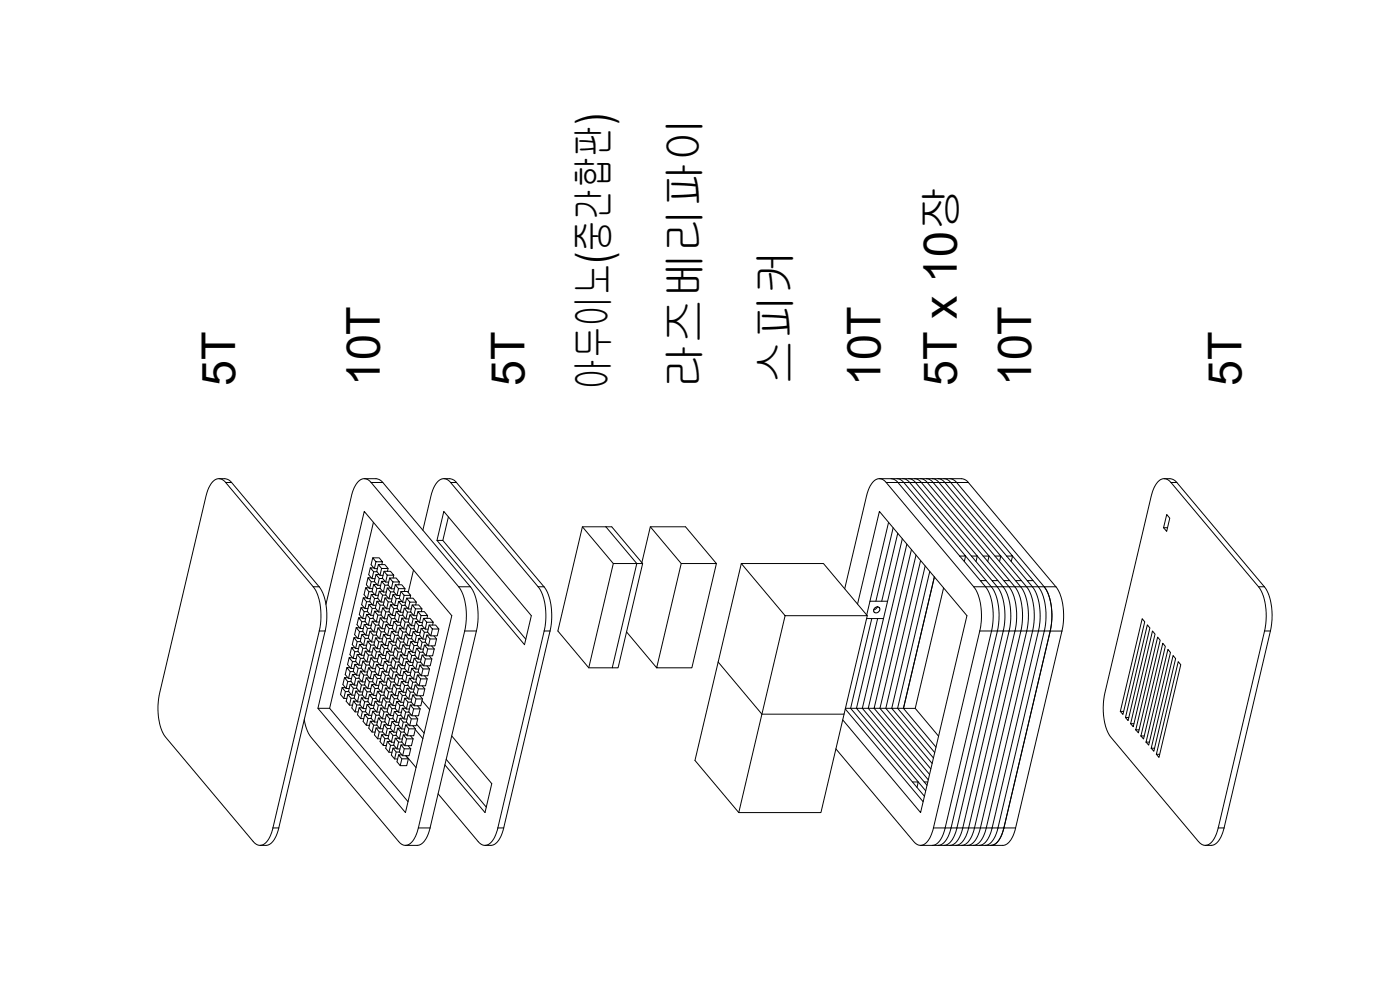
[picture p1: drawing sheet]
<svg xmlns="http://www.w3.org/2000/svg" width="420mm" height="297mm" viewBox="0 0 420 297" stroke-linecap="round" stroke-linejoin="round" font-family="sans-serif">
<defs><g id="words">
<g font-size="14">
<text x="70.5" y="115.9" transform="rotate(-90 70.5 115.9)">5T</text>
<text x="114" y="115.9" transform="rotate(-90 114 115.9)">10T</text>
<text x="157.4" y="115.9" transform="rotate(-90 157.4 115.9)">5T</text>
<text x="264.3" y="115.9" transform="rotate(-90 264.3 115.9)">10T</text>
<text x="287.1" y="115.9" transform="rotate(-90 287.1 115.9)">5T x 10장</text>
<text x="309.5" y="115.9" transform="rotate(-90 309.5 115.9)">10T</text>
<text x="372.6" y="115.9" transform="rotate(-90 372.6 115.9)">5T</text>
</g>
<g font-size="13.6">
<text x="182.9" y="117" transform="rotate(-90 182.9 117)">아두이노(중간합판)</text>
<text x="210.2" y="116.7" transform="rotate(-90 210.2 116.7)">라즈베리파이</text>
<text x="237.4" y="115.4" transform="rotate(-90 237.4 115.4)">스피커</text>
</g>
</g></defs>
<g fill="none" stroke="#000" stroke-width=".3">
<path d="M63.9 144.4l1.1-.7 .9-.1 .8 .3 .8 .6 26.5 31.6 .8 1.2 .7 1.8a20.5 20.5 0 0 1 .3 10.2l-14 59.5-1.2 2.9-1.5 1.7-1.5 .2-1.5-.9-26.4-31.5-1-1.6-.6-1.9a21.1 21.1 0 0 1-.2-9.8l13.9-59 .8-2.4zM65.7 143.6a3.9 3.9 0 0 1 3.5 .8l.3 .4M69.5 144.8l26.3 31.3 .8 1.2 .8 2a21 21 0 0 1 .2 10l-14.1 59.9-1.1 2.6-1.2 1.3-1.1 .5h-2M109.3 143.6l4 .1 .9 .4 .7 .7M112.1 156.7l-13.2 55.8M114.9 144.8l26.3 31.3 .7 1.1 .8 1.9a20.5 20.5 0 0 1 .3 10.2l-14.2 60.1-1 2.4-1.4 1.5-1.1 .3h-3.6M126.9 159.1l2.6-11 .6-1.6 .7-1.3 1.1-1.2 1-.4 1.2 .3 1.1 .8 26.3 31.4 .8 1.1 .7 1.9a20.5 20.5 0 0 1 .3 10.2l-14 59.5-.8 2.3-1 1.6-.8 .6-.8 .3h-.9l-1-.6-12.5-14.8M133.2 143.6a3.9 3.9 0 0 1 3.5 .8l.3 .4M134.6 155.1l-1.7 7M137 144.8l26.4 31.5 1.4 2.8a20.5 20.5 0 0 1 .3 10.2l-14.1 59.9-.9 2.2-1.4 1.7-1.1 .5h-2M174.8 158.1l9.3 11M181.8 158.1h-7l-7.4 31.2 9.3 11.1h7"/>
<path d="M181.8 158.1h1.8l9.3 11M181.8 158.1l9.3 11M195.2 158.1l9.2 11M263.9 143.6h21.1l1.4 .5 .7 .7M266.7 156.7l-5.6 23.7M267.4 143.6l1.4 .5 .7 .7M268 158.4l-5.1 22M269.2 143.6l1 .3 .9 .7 18.7 22.2h-1.8M269.5 144.8l24.7 29.4M270.9 143.6l1.1 .3 .9 .7 18.6 22.2M272.7 143.6l1.1 .3 .9 .8 18.6 22.1h-1.8M274.5 143.6l.9 .2 1 .8 26.4 31.5 .8 1.2 .8 2a20.6 20.6 0 0 1 .2 10l-14.1 59.9-.6 1.7-1.1 1.7-.9 .8-1.1 .2"/>
<path d="M276.2 143.6l1.1 .3 1 .9 26.3 31.3 .9 1.4 .7 1.8a21.3 21.3 0 0 1 .2 10l-14.1 59.9-.9 2.1-.9 1.4-1 .8-.9 .1M278 143.6l1.1 .3 .8 .7 26.4 31.5 .9 1.4 .7 1.8a20.6 20.6 0 0 1 .2 10l-13.9 59.4-.9 2.3-.7 1.3-1 .9-1.3 .4M279.8 143.6l1.1 .3 .8 .7 18.6 22.2h-1.7M281.5 143.6l1.1 .3 .9 .8 24.8 29.5M283.3 143.6l.9 .2 1 .8 18.7 22.2h-1.8M285.2 143.6l3.9 .1 .8 .4 .7 .7M287.1 144.8l26.3 31.3 1 1.6 .6 1.8a21.1 21.1 0 0 1 .2 9.8M287.1 144.8h.1M290.6 144.8l26.4 31.4 1 1.6 .5 1.5a20.6 20.6 0 0 1 .2 10l-14 59.6-1.2 3-1.2 1.2-1.1 .5h-24.9M347.8 144.3l.8-.6 1-.1 .9 .4 .9 .7 26.3 31.4 .9 1.4 .7 1.8a21.3 21.3 0 0 1 .2 10l-13.9 59.1-1.1 3-.7 1.1-.9 .8-.9 .3h-.7l-.8-.3-.8-.8-26.3-31.3-.9-1.4-.7-1.9a21.4 21.4 0 0 1-.2-10l13.9-59 .9-2.6zM349.2 158.3h1.2M349.4 143.6a3.9 3.9 0 0 1 3.5 .8l.3 .4"/>
<path d="M350.2 154.4l.9 1.1-1 3.9-.9-1.1zM353.2 144.8l26.2 31.3 1 1.4 .7 1.8a20.6 20.6 0 0 1 .2 10l-14.3 60.4-.9 2.1-1.2 1.3-1.1 .5h-2M109 179.4l-.5 2 1 1.2h.9M109.7 176.4l-.4 2 .9 1.2h.9M110 179.4h-1l1 1.1h1M110.4 173.4l-.4 2 .9 1.2h1M110.7 177.5l-.5 2.1M110.7 176.4h-1l1 1.1h1M111.1 170.4l-.4 2 .9 1.2h1M111.4 174.5l-.5 2.1M111.4 173.4h-1l1 1.1h1M111.4 178.4l-.5 2.1 1 1.1h.9"/>
<path d="M111.9 167.4h1.9l1 1.2h-2zM111.9 167.4l-.5 2 .9 1.2h1M112.1 175.4l-.5 2 1 1.2h1M112.1 171.5l-.5 2.1M112.2 170.4h-1.1l1 1.1h1M112.4 179.6l-.5 2M112.4 178.4h-1l1 1.2h1M112.8 172.4l-.5 2.1 1 1.1h1M112.8 168.6l-.5 2M113.1 176.6l-.5 2M113.1 175.4h-1l1 1.2h1M113.6 169.4h1.9l1 1.2h-2z"/>
<path d="M113.6 169.4l-.5 2.1 .9 1.1h.9M113.8 177.4l-.5 2.1 1 1.1h.9M113.8 173.6l-.5 2M113.8 172.4h-1l1 1.2h1M114.5 174.4l-.5 2.1 1 1.1h.9M114.5 170.6l-.5 2M114.8 168.6l-.2 .8M114.8 178.6l-.5 2M114.8 177.4h-1l1 1.2h1M115.2 171.4h2l1 1.2h-2zM115.2 171.4l-.4 2.1 .9 1.2h.9M115.5 179.4l-.5 2.1 1 1.2h.9"/>
<path d="M115.5 175.6l-.5 2M115.5 174.4h-1l1 1.2h1M116.2 176.4l-.4 2.1 .9 1.2h.9M116.2 172.6l-.5 2.1M116.5 170.6l-.2 .8M116.5 179.4h-1l1 1.2h1M116.9 173.4h2l1 1.2h-2zM116.9 173.4l-.4 2.1 .9 1.2h.9M117.2 177.6l-.5 2.1M117.2 176.4h-1l1 1.2h1M117.9 178.4l-.5 2.1 1 1.2h.9M117.9 174.6l-.5 2.1"/>
<path d="M118.2 172.6l-.2 .8M118.6 175.5h2l1 1.1h-2zM118.6 175.5l-.5 2 1 1.2h.9M118.9 179.6l-.5 2.1M118.9 178.4h-1l1 1.2h1M119.6 176.6l-.5 2.1M119.9 174.6l-.2 .9M120.3 177.5h2l.9 1.1h-1.9zM120.3 177.5l-.5 2 1 1.2h.9M121.3 178.6l-.5 2.1M121.6 176.6l-.2 .9M122 179.5h2l.9 1.2h-1.9z"/>
<path d="M122 179.5l-.5 2.1 1 1.1h.9M123.2 178.6l-.1 .9M124.1 171l-1.6 6.8M131.1 162.1l2.1-8.7 26.3 31.3-2.1 8.7-26.3-31.3h1.8l24.9 29.7M191.1 169.1h1.8l-7.4 31.3h-1.8zM191.1 169.1h-7l-7.4 31.3M192.6 168.8l2.6-10.7h10.5l9.3 11M222.5 169.1h24.6l13.2 15.6h-24.7zM222.5 169.1l-7 29.5M253.5 176.7l6.7-28.6 .9-2.1 .8-1.3 1-.8 1.2-.3 1 .4 .8 .7 26.3 31.4 .8 1.1 .8 1.9a20.5 20.5 0 0 1 .2 10.2l-14 59.5-1 2.6-1.3 1.7-.9 .5h-.8l-.9-.3-.7-.6-23.5-28M269.4 160l-4.8 20.4M270.8 161.6l-4.4 18.8"/>
<path d="M272.2 163.3l-11.6 49.2h-1.8l6.3-26.9M273.5 164.9l-11.2 47.6h1.8l10.8-46M276.3 168.2l-10.5 44.3h1.8l10.1-42.7M279 171.5l-9.6 41h1.7l9.3-39.4M280.4 173.1l-9.3 39.4M283.2 176.4l-8.5 36.1M289.4 168.5l.4-1.7 6.2 7.4M291.5 166.8l6.2 7.4M292.9 168.5l.4-1.7 6.2 7.4M295.1 166.8h1.7l-.4 1.7M300 168.5l.3-1.7 6.2 7.4M301.3 174.2h1.7"/>
<path d="M303.5 168.5l.4-1.7 6.2 7.4M304.8 174.2h1.7l2.2 2.7 .9 2.2a20.5 20.5 0 0 1 .3 10.2l-14 59.6-.8 2.1-.8 1.4-.9 .8-1.3 .4M313.5 176.2l.8 1.3 .7 1.9a20.8 20.8 0 0 1 .2 9.9l-13.9 59.1M97.8 181.3l8-33.6 .5-1.4 1.1-1.6 .9-.8 .8-.3 1.2 .3 1 .8 26.3 31.4 .9 1.4 .7 1.8a20.6 20.6 0 0 1 .3 10l-13.9 59.1-1.2 3-.8 1.3-.8 .7-.8 .2h-.9l-1.5-1.1-26.5-31.6-1.1-2.3-.7-2.7M104.8 197.3l-.5 2.1 1 1.2h.9M105.5 194.3l-.5 2.1 1 1.2h.9M105.8 198.5l-.5 2.1M105.8 197.3h-1l1 1.2h1M106.2 191.4l-.5 2 1 1.2h.9M106.5 199.4l-.5 2 1 1.2h.9M106.5 195.5l-.5 2.1M106.5 194.3h-1l1 1.2h1"/>
<path d="M106.9 188.3l-.5 2.1 1 1.2h.9M107.2 196.4l-.5 2 1 1.2h.9M107.2 192.5l-.5 2.1M107.2 191.4h-1l1 1.1h1M107.5 199.4h-1l1 1.1h1M107.6 185.4l-.5 2 1 1.2h.9M107.9 193.4l-.5 2 1 1.2h.9M107.9 189.5l-.5 2.1M107.9 188.3h-1l1 1.2h1M108.2 197.5l-.5 2.1M108.2 196.4h-1l1 1.1h1M108.3 182.4l-.5 2 1 1.2h.9"/>
<path d="M108.6 190.4l-.5 2 1 1.2h.9M108.6 186.5l-.5 2.1M108.6 185.4h-1l1 1.1h1M108.9 198.4l-.5 2 1 1.2h.9M108.9 194.5l-.5 2.1M108.9 193.4h-1l1 1.1h1M109.3 183.5l-.5 2.1M109.3 182.4h-1l1 1.1h1M109.3 187.4l-.5 2 1 1.2h.9M109.6 195.4l-.5 2 1 1.2h.9M109.6 191.5l-.5 2.1M109.6 190.4h-1l1 1.1h1"/>
<path d="M109.9 199.5l-.5 2.1M109.9 198.4h-1l1 1.1h1M110 184.4l-.5 2 1 1.2h.9M110 180.5l-.5 2.1M110.3 192.4l-.5 2 1 1.2h.9M110.3 188.5l-.5 2.1M110.3 187.4h-1l1 1.1h1M110.6 196.6l-.5 2M110.6 195.4h-1l1 1.2h1M110.7 181.4l-.5 2 1 1.2h.9M111 189.4l-.5 2.1 1 1.1h.9M111 185.6l-.5 2"/>
<path d="M111 184.4h-1l1 1.2h1M111.3 197.4l-.5 2.1 1 1.1h.9M111.3 193.6l-.5 2M111.3 192.4h-1l1 1.2h1M111.7 186.4l-.5 2.1 1 1.1h.9M111.7 182.5l-.5 2.1M111.7 181.4h-1l1 1.1h1M112 190.6l-.5 2M112 189.4h-1l1 1.2h1M112 194.4l-.5 2.1 1 1.1h.9M112.3 198.6l-.5 2M112.3 197.4h-1l1 1.2h1"/>
<path d="M112.4 183.4l-.5 2.1 1 1.1h.9M112.7 191.4l-.5 2.1 1 1.1h.9M112.7 187.6l-.5 2M112.7 186.4h-1l1 1.2h1M113 199.4l-.5 2.1 1 1.2h.9M113 195.6l-.5 2M113 194.4h-1l1 1.2h1M113.1 180.4l-.5 2.1 1 1.1h.9M113.4 188.4l-.5 2.1 1 1.2h.9M113.4 184.6l-.5 2M113.4 183.4h-1l1 1.2h1M113.7 192.6l-.5 2"/>
<path d="M113.7 191.4h-1l1 1.2h1M113.7 196.4l-.5 2.1 1 1.2h.9M114 199.4h-1l1 1.2h1M114.1 185.4l-.5 2.1 1 1.1h.9M114.1 181.6l-.5 2M114.1 180.4h-1l1 1.2h1M114.4 193.4l-.5 2.1 1 1.2h.9M114.4 189.6l-.5 2.1M114.4 188.4h-1l1 1.2h1M114.7 197.6l-.5 2.1M114.7 196.4h-1l1 1.2h1M114.8 182.4l-.5 2.1 1 1.2h.9"/>
<path d="M115.1 190.4l-.5 2.1 1 1.2h.9M115.1 186.6l-.5 2M115.1 185.4h-1l1 1.2h1M115.4 194.6l-.5 2.1M115.4 193.4h-1l1 1.2h1M115.4 198.4l-.5 2.1 1 1.2h.9M115.8 183.6l-.5 2.1M115.8 182.4h-1l1 1.2h1M115.8 187.4l-.5 2.1 1 1.2h.9M116.1 195.4l-.5 2.1 1 1.2h.9M116.1 191.6l-.5 2.1M116.1 190.4h-1l1 1.2h1"/>
<path d="M116.4 199.6l-.5 2.1M116.4 198.4h-1l1 1.2h1M116.5 184.4l-.5 2.1 1 1.2h.9M116.5 180.6l-.5 2.1M116.8 192.5l-.5 2 1 1.2h.9M116.8 188.6l-.5 2.1M116.8 187.4h-1l1 1.2h1M117.1 196.6l-.5 2.1M117.1 195.4h-1l1 1.2h1M117.2 181.4l-.5 2.1 1 1.2h.9M117.5 185.6l-.5 2.1M117.5 184.4h-1l1 1.2h1"/>
<path d="M117.5 189.4l-.5 2.1 1 1.2h.9M117.8 197.4l-.5 2.1 1 1.2h.9M117.8 193.6l-.5 2.1M117.8 192.5h-1l1 1.1h1M118.2 186.5l-.5 2 1 1.2h.9M118.2 182.6l-.5 2.1M118.2 181.4h-1l1 1.2h1M118.5 194.5l-.5 2 1 1.2h.9M118.5 190.6l-.5 2.1M118.5 189.4h-1l1 1.2h1M118.8 198.6l-.5 2.1M118.8 197.4h-1l1 1.2h1"/>
<path d="M118.9 183.5l-.5 2 1 1.2h.9M119.2 187.6l-.5 2.1M119.2 186.5h-1l1 1.1h1M119.2 191.5l-.5 2 1 1.2h.9M119.5 199.5l-.5 2 1 1.2h.9M119.5 195.6l-.5 2.1M119.5 194.5h-1l1 1.1h1M119.6 180.5l-.5 2 1 1.2h.9M119.9 188.5l-.5 2 1 1.2h.9M119.9 184.6l-.5 2.1M119.9 183.5h-1l1 1.1h1M120.2 196.5l-.5 2.1 1 1.1h.9"/>
<path d="M120.2 192.6l-.5 2.1M120.2 191.5h-1l1 1.1h1M120.5 199.5h-1l1 1.1h1M120.6 185.5l-.5 2 1 1.2h.9M120.6 181.6l-.5 2.1M120.6 180.5h-1l1 1.1h1M120.9 189.6l-.5 2.1M120.9 188.5h-1l1 1.1h1M120.9 193.5l-.5 2 1 1.2h.9M121.2 197.7l-.5 2M121.2 196.5h-1l1 1.2h1M121.3 182.5l-.5 2 1 1.2h.9"/>
<path d="M121.6 190.5l-.5 2.1 1 1.1h.9M121.6 186.7l-.5 2M121.6 185.5h-1l1 1.2h1M121.9 198.5l-.5 2.1 1 1.1h.9M121.9 194.7l-.5 2M121.9 193.5h-1l1 1.2h1M122.3 187.5l-.5 2.1 1 1.1h.9M122.3 183.6l-.5 2.1M122.3 182.5h-1l1 1.1h1M122.6 191.7l-.5 2M122.6 190.5h-1l1 1.2h1M122.6 195.5l-.5 2.1 1 1.1h.9"/>
<path d="M122.9 199.7l-.5 2M122.9 198.5h-1l1 1.2h1M123 180.7l-.5 2M123 184.5l-.5 2.1 1 1.1h.9M123.3 192.5l-.5 2.1 1 1.1h.9M123.3 188.7l-.5 2M123.3 187.5h-1l1 1.2h1M123.6 196.7l-.5 2M123.6 195.5h-1l1 1.2h1M123.7 181.5h2l.9 1.2h-1.9zM123.7 181.5l-.5 2.1 1 1.1h.9M124 189.5l-.5 2.1 1 1.2h.9"/>
<path d="M124 185.7l-.5 2M124 184.5h-1l1 1.2h1M124.3 193.7l-.5 2M124.3 192.5h-1l1 1.2h1M124.3 197.5l-.5 2.1 1 1.2h.9M124.7 182.7l-.5 2M124.7 186.5l-.5 2.1 1 1.1h.9M124.9 180.7l-.2 .8M125 194.5l-.5 2.1 1 1.2h.9M125 190.7l-.5 2.1M125 189.5h-1l1 1.2h1M125.3 198.7l-.5 2.1"/>
<path d="M125.3 197.5h-1l1 1.2h1M125.4 183.5h2l.9 1.2h-1.9zM125.4 183.5l-.5 2.1 1 1.2h.9M125.7 191.5l-.5 2.1 1 1.2h.9M125.7 187.7l-.5 2M125.7 186.5h-1l1 1.2h1M126 195.7l-.5 2.1M126 194.5h-1l1 1.2h1M126 199.5l-.5 2.1 1 1.2h1.9l.5-2.1M126.4 184.7l-.5 2.1M126.4 188.5l-.5 2.1 1 1.2h.9M126.6 182.7l-.2 .8"/>
<path d="M126.7 196.5l-.5 2.1 1 1.2h1.9l.5-2.1M126.7 192.7l-.5 2.1M126.7 191.5h-1l1 1.2h1M127 199.5h-1l1 1.2h1.9M127.1 185.5h1.9l1 1.2h-1.9zM127.1 185.5l-.5 2.1 1 1.2h.9M127.4 193.6l-.5 2 1 1.2h1.9l.5-2.1M127.4 189.7l-.5 2.1M127.4 188.5h-1l1 1.2h1M127.7 197.7l-.5 2.1M127.7 196.5h-1l1 1.2h1.9M128.1 186.7l-.5 2.1"/>
<path d="M128.1 190.5l-.5 2.1 1 1.2h1.9l.5-2.1M128.1 199.8l.8 .9M128.3 184.7l-.2 .8M128.4 194.7l-.5 2.1M128.4 193.6h-1l1 1.1h1.9M128.8 187.5h1.9l1 1.2h-1.9zM128.8 187.5l-.5 2.1 1 1.2h1.9l.5-2.1M128.8 196.8l.8 .9M129.1 191.7l-.5 2.1M129.1 190.5h-1l1 1.2h1.9M129.5 193.8l.8 .9M129.8 188.7l-.5 2.1"/>
<path d="M130 186.7l-.2 .8M130.2 190.8l.8 .9M188 189.6l9.1 10.8h10.5l7.4-31.3h-10.6l-7.3 31.3M215.5 198.6l-6.9 29.6 13.1 15.6h24.7l6.9-29.5M235.6 184.7l-13.9 59.1M257.4 181.3l6.5-27.9 26.3 31.3-13.9 59.1-23.4-27.8M260.1 184.5l1-4.1h5.3l-1.3 5.2h-5M260.3 184.7l-7 29.6h-24.6l-13.2-15.7M261.6 185.6l-6.3 26.9h1.7l6.4-26.9M262.4 182.6l.5-.4 .7-.1 .4 .4v.5l-.5 .8-.8 .1-.5-.5zM263.3 182.1l-.4 .6-.7 .3M342.8 185.6l.7 1-6.5 27.8-.8-.9z"/>
<path d="M344.3 187.5l.8 .9-6.5 27.8-.8-.9zM345.9 189.3l.7 1-6.5 27.7-.8-.9zM347.4 191.2l.8 .9-6.6 27.8-.7-.9zM349 193l.7 .9-6.5 27.8-.8-.9zM350.5 194.8l.8 1-6.6 27.8-.7-.9zM352.1 196.7l.7 .9-6.5 27.8-.8-.9zM353.6 198.5l.8 .9-6.6 27.9-.8-1zM95.4 212.5l13.9-59.1 26.3 31.3-13.9 59.1-26.3-31.3h3.5l23.6 28M102.7 206.3l-.5 2.1 1 1.2h.9M103.4 203.3l-.5 2.1 1 1.2h.9M103.7 207.5l-.5 2.1M103.7 206.3h-1l1 1.2h1"/>
<path d="M104.1 200.3l-.5 2.1 1 1.2h.9M104.4 204.5l-.5 2.1M104.4 203.3h-1l1 1.2h1M104.4 208.4l-.5 2 1 1.2h.9M105.1 205.3l-.5 2.1 1 1.2h.9M105.1 201.5l-.5 2.1M105.1 200.3h-1l1 1.2h1M105.4 209.5l-.5 2.1M105.4 208.4h-1l1 1.1h1M105.8 202.4l-.5 2 1 1.2h.9M106.1 206.5l-.5 2.1M106.1 205.3h-1l1 1.2h1"/>
<path d="M106.1 210.4l-.5 2 1 1.2h.9M106.8 207.4l-.5 2 1 1.2h.9M106.8 203.5l-.5 2.1M106.8 202.4h-1l1 1.1h1M107.1 211.5l-.5 2.1M107.1 210.4h-1l1 1.1h.9M107.5 204.4l-.5 2 1 1.2h.9M107.5 200.5l-.5 2.1M107.8 208.5l-.5 2.1M107.8 207.4h-1l1 1.1h1M107.8 212.4l-.5 2 1 1.2h.9M108.2 201.4l-.5 2 1 1.2h.9"/>
<path d="M108.5 209.4l-.5 2 1 1.2h.9M108.5 205.5l-.5 2.1M108.5 204.4h-1l1 1.1h1M108.7 213.6l-.4 2M108.8 212.4h-1l.9 1.2h1M109.2 206.4l-.5 2.1 1 1.1h.9M109.2 202.6l-.5 2M109.2 201.4h-1l1 1.2h1M109.4 210.6l-.4 2M109.5 209.4h-1l.9 1.2h1.1M109.5 214.4l-.5 2.1 1 1.1h.9M109.9 203.4l-.5 2.1 1 1.1h.9"/>
<path d="M110.2 211.4l-.5 2.1 1 1.1h.9M110.2 207.6l-.5 2M110.2 206.4h-1l1 1.2h1M110.4 215.6l-.4 2M110.5 214.4h-1l.9 1.2h1.1M110.6 200.4l-.5 2.1 1 1.1h.9M110.9 208.4l-.5 2.1 1 1.1h.9M110.9 204.6l-.5 2M110.9 203.4h-1l1 1.2h1M111.1 212.6l-.4 2M111.2 211.4h-1l.9 1.2h1.1M111.2 216.4l-.5 2.1 .9 1.2h1"/>
<path d="M111.6 201.6l-.5 2M111.6 200.4h-1l1 1.2h1M111.6 205.4l-.5 2.1 1 1.1h.9M111.9 213.4l-.5 2.1 .9 1.1h1M111.9 209.6l-.5 2M111.9 208.4h-1l1 1.2h1M112.1 217.6l-.5 2.1M112.2 216.4h-1l.9 1.2h1M112.3 202.4l-.5 2.1 1 1.1h.9M112.6 210.4l-.5 2.1 1 1.2h.9M112.6 206.6l-.5 2M112.6 205.4h-1l1 1.2h1"/>
<path d="M112.8 214.6l-.5 2M112.9 213.4h-1l.9 1.2h1M112.9 218.4l-.5 2.1 .9 1.2h1M113.3 203.6l-.5 2M113.3 202.4h-1l1 1.2h1M113.3 207.4l-.5 2.1 1 1.2h.9M113.6 215.4l-.5 2.1 1 1.2h.9M113.6 211.6l-.5 2.1M113.6 210.4h-1l1 1.2h.9M113.8 219.6l-.5 2.1M113.8 218.4h-.9l.9 1.2h1M114 204.4l-.5 2.1 1 1.2h.9"/>
<path d="M114 200.6l-.5 2.1M114.3 212.4l-.5 2.1 1 1.2h.9M114.3 208.6l-.5 2.1M114.3 207.4h-1l1 1.2h1M114.5 216.6l-.4 2.1M114.5 215.4h-.9l.9 1.2h1M114.7 201.4l-.5 2.1 1 1.2h.9M114.9 205.6l-.4 2.1M115 204.4h-1l.9 1.2h1.1M115 209.5l-.5 2 1 1.2h.9M115.2 217.5l-.4 2 1 1.2h.9M115.2 213.6l-.4 2.1"/>
<path d="M115.3 212.4h-1l.9 1.2h1M115.7 206.4l-.5 2.1 1 1.2h.9M115.7 202.6l-.5 2.1M115.7 201.4h-1l1 1.2h1M115.9 214.4l-.4 2.1 1 1.2h.9M115.9 210.6l-.4 2.1M116 209.5h-1l.9 1.1h1.1M116.2 218.6l-.4 2.1M116.3 217.5h-1.1l1 1.1h1M116.4 203.5l-.5 2 1 1.2h.9M116.6 207.6l-.4 2.1M116.7 206.4h-1l.9 1.2h1.1"/>
<path d="M116.7 211.5l-.5 2 1 1.2h.9M116.9 219.5l-.4 2 .9 1.2h1M116.9 215.6l-.4 2.1M117 214.4h-1.1l1 1.2h1M117.1 200.5l-.5 2 1 1.2h.9M117.4 208.5l-.5 2 1 1.2h.9M117.4 204.6l-.5 2.1M117.4 203.5h-1l1 1.1h1M117.6 216.5l-.4 2 .9 1.2h1M117.6 212.6l-.4 2.1M117.7 211.5h-1l.9 1.1h1.1M118 219.5h-1.1l1 1.1h1"/>
<path d="M118.1 205.5l-.5 2 1 1.2h.9M118.1 201.6l-.5 2.1M118.1 200.5h-1l1 1.1h1M118.3 209.6l-.4 2.1M118.4 208.5h-1l.9 1.1h1.1M118.4 213.5l-.5 2 .9 1.2h1M118.6 217.6l-.5 2.1M118.7 216.5h-1.1l1 1.1h1M118.8 202.5l-.5 2 1 1.2h.9M119.1 210.5l-.5 2 1 1.2h.9M119.1 206.6l-.5 2.1M119.1 205.5h-1l1 1.1h1"/>
<path d="M119.3 218.5l-.4 2.1 .9 1.1h.9M119.3 214.7l-.5 2M119.4 213.5h-1l.9 1.2h1M119.8 207.5l-.5 2.1 1 1.1h.9M119.8 203.7l-.5 2M119.8 202.5h-1l1 1.2h1M120.1 215.5l-.5 2.1 .9 1.1h.9M120.1 211.7l-.5 2M120.1 210.5h-1l1 1.2h.9M120.3 219.7l-.5 2M120.3 218.5h-1l1 1.2h1M120.5 200.6l-.5 2.1"/>
<path d="M120.5 204.5l-.5 2.1 1 1.1h.9M120.7 212.5l-.4 2.1 1 1.1h.9M120.7 208.6l-.4 2.1M120.8 207.5h-1l.9 1.1h1M121 216.7l-.5 2M121 215.5h-.9l.9 1.2h1M121.2 201.5l-.5 2.1 1 1.1h.9M121.4 209.5l-.4 2.1 1 1.1h.9M121.4 205.7l-.4 2M121.5 204.5h-1l.9 1.2h1.1M121.7 217.5l-.4 2.1 .9 1.2h2l.5-2.1M121.7 213.7l-.4 2"/>
<path d="M121.8 212.5h-1.1l1 1.2h1M122.1 202.7l-.4 2M122.2 201.5h-1l.9 1.2h1.1M122.2 206.5l-.5 2.1 1 1.1h.9M122.4 214.5l-.4 2.1 1 1.1h1.9l.5-2M122.4 210.7l-.4 2M122.5 209.5h-1.1l1 1.2h1M122.7 218.7l-.5 2.1M122.7 217.5h-1l1 1.2h2M122.9 203.5l-.5 2.1 1 1.1h.9M123.1 211.5l-.4 2.1 .9 1.2h2l.5-2.1M123.1 207.7l-.4 2"/>
<path d="M123.2 206.5h-1l.9 1.2h1.1M123.4 215.7l-.4 2M123.5 214.5h-1.1l1 1.2h2M123.6 200.5l-.5 2.1 1 1.2h.9M123.9 208.5l-.5 2.1 .9 1.2h2l.5-2.1M123.9 204.7l-.5 2M123.9 203.5h-1l1 1.2h1M123.9 217.7l.8 1M124.1 212.7l-.5 2.1M124.2 211.5h-1.1l1 1.2h2M124.6 205.5l-.5 2.1 1 1.2h1.9l.5-2.1M124.6 201.7l-.5 2.1"/>
<path d="M124.6 200.5h-1l1 1.2h1M124.6 214.8l.8 .9M124.6 218.9l2.3 2.7M124.8 209.7l-.5 2.1M124.9 208.5h-1l.9 1.2h2M125 217.3l2.3 2.7M125.3 202.5l-.5 2.1 1 1.2h1.9l.5-2.1M125.3 211.8l.8 .9M125.6 206.7l-.5 2.1M125.6 205.5h-1l1 1.2h1.9M126 208.8l.8 .9M126.3 203.7l-.5 2.1"/>
<path d="M126.3 202.5h-1l1 1.2h1.9M126.7 210.2l2.3 2.7M126.7 205.8l.8 .9M127 200.7l-.5 2.1M127.4 202.8l.8 .9M253.7 212.7l23.3 27.8M253.7 212.5h1.6l22.1 26.4M271.1 212.5h.1M336.2 213.5h1M337.8 215.3h1M339.3 217.1h1M340.9 219h1"/>
<path d="M114.5 220.5l-.4 2 .9 1.2h.9M115.5 221.6l-.5 2.1M115.5 220.5h-1l1 1.1h1M116.2 222.5l-.4 2 .9 1.2h.9M117.2 223.6l-.5 2.1M117.2 222.5h-1l1 1.1h1M117.9 224.5l-.5 2.1 1 1.1h.9M117.9 220.6l-.5 2.1M118.6 221.5l-.5 2 1 1.2h1M118.9 225.6l-.5 2.1M118.9 224.5h-1l1 1.1h1M119.6 226.5l-.5 2.1 1 1.1h2l.4-2"/>
<path d="M119.6 222.7l-.5 2M119.6 221.5h-1l1 1.2h1M120.3 223.5l-.5 2.1 1 1.1h2l.5-2M120.6 227.7l-.5 2M120.6 226.5h-1l1 1.2h1.9M121 220.5l-.4 2.1 .9 1.1h2l.5-2M121.3 224.7l-.5 2M121.3 223.5h-1l1 1.2h2M121.8 226.7l.7 1M121.9 226.7l3 3.6M122 221.7l-.5 2M122 220.5h-1l1 1.2h2"/>
<path d="M122.5 223.7l.8 1M123.2 220.8l.8 .9M133.9 227.8l12 14.4M135.6 220.8l12 14.3-2 8.7-12.1-14.3M273.8 234.6h1.8l-.4 1.6M277.4 234.6h1M278.2 235.6l-19.4-23.1h-1.8l20.8 24.8M279 232.4l-16.7-19.9h-1.7l18 21.5M279.8 229.1l-14-16.6h-1.7l15.3 18.2M280.5 225.8l-11.1-13.3h-1.8l12.5 14.9M281.7 220.9l-7-8.4h-3.6l9.8 11.7M342.4 220.8h1"/>
<path d="M344 222.7h.9M345.5 224.5h1M347 226.3h1M279.8 253.6l1.1-.3 1-.9 .9-1.4 .7-1.8 14.1-59.9a17.2 17.2 0 0 0-1.6-12.9l-1.8-2.2h1.8l2.1 2.7 1 2.4a20.6 20.6 0 0 1 .2 10l-13.9 59.4-.9 2.3-.7 1.3-1 1-1.3 .3M283.3 253.6l1.3-.4 .8-.8 .9-1.4 .8-2.1 14-59.6a16.5 16.5 0 0 0-1.7-13.1l-1.7-2h1.8l2.1 2.7 1 2.2a20.5 20.5 0 0 1 .2 10.2l-14 59.6-.7 2.1-1 1.5-1 .9-1 .2M293.9 253.6l1-.2 1-.9 1-1.6 .7-2 14.1-59.6a16.5 16.5 0 0 0-1.8-13.1l-1.6-2h1.8l1.8 2.3 1.3 2.8a20.6 20.6 0 0 1 .2 10l-14.1 59.9-.6 1.7-1.1 1.7-.9 .8-1.1 .2M301.3 248.4l-.7 2.1-.9 1.7-1.1 1.1-1.4 .3M301.3 248.4l-.7 2-.9 1.7-1.2 1.2-1.1 .3"/>
</g>
<g fill="none" stroke="#000" stroke-width=".3">
<path d="M67.7 144.8h1.8M111.4 144.8h3.5M135.2 144.8h1.8M266 144.8h24.6M351.4 144.8h1.8M94 176.1h1.8M137.6 176.1h3.6M161.5 176.1h1.8M292.2 176.1h24.7M377.7 176.1h1.7M95.8 189.3h1.8M139.5 189.3h3.5"/>
<path d="M163.3 189.3h1.8M294 189.3h21.2M315.2 189.3h3.5M379.5 189.3h1.8M81.9 248.4h1.8M125.6 248.4h3.5M149.4 248.4h1.8M280.1 248.4h24.7M365.6 248.4h1.8"/>
</g>
<use href="#words"/>
</svg>
